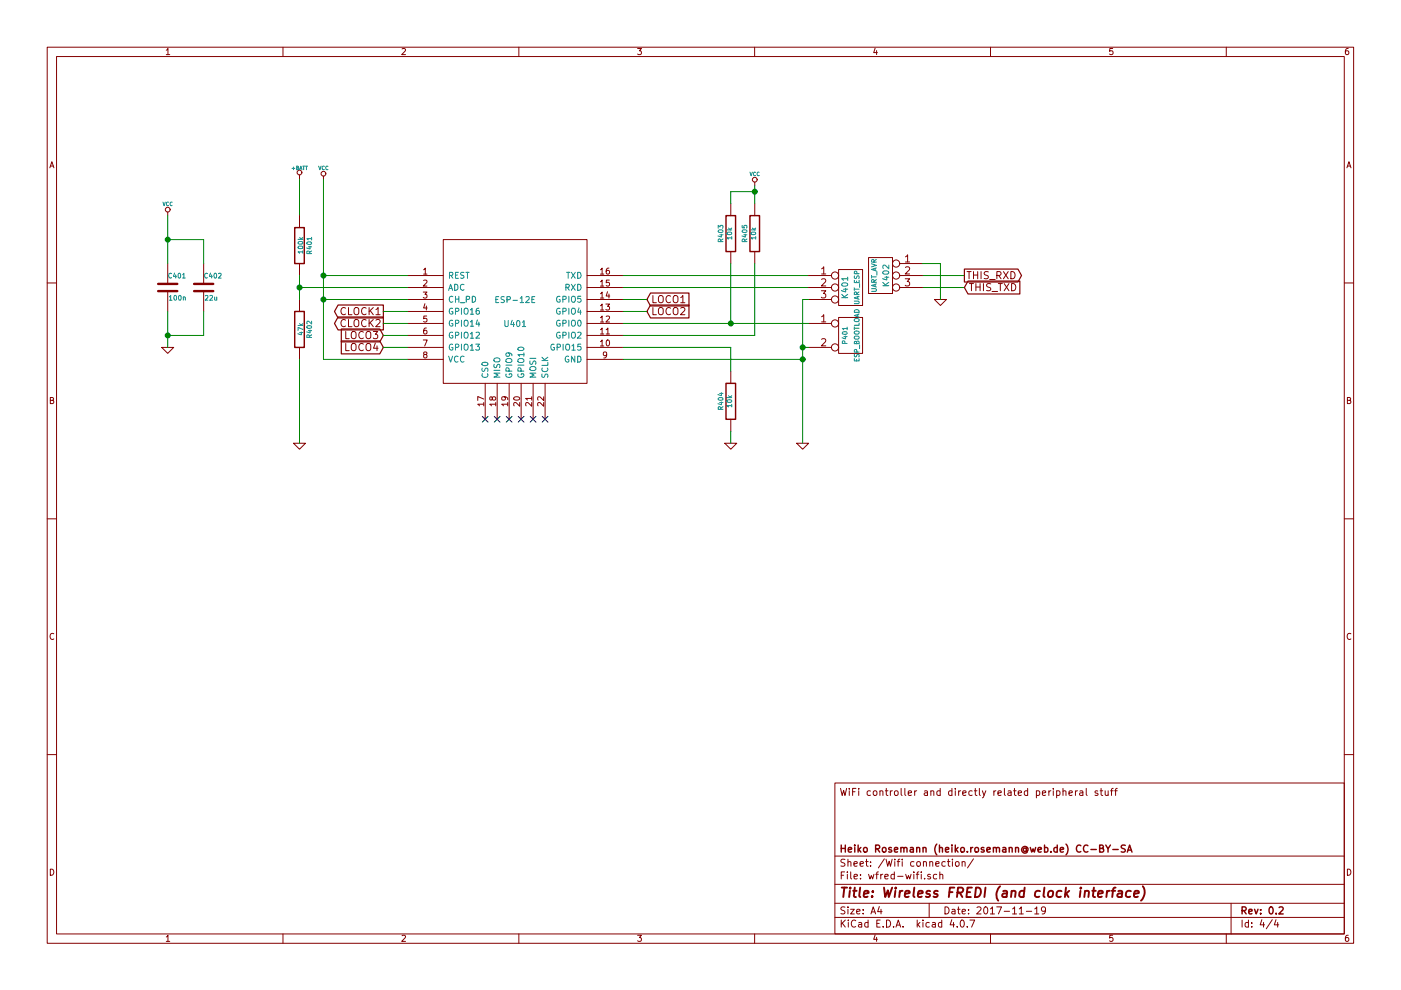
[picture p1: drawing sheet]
<svg xmlns="http://www.w3.org/2000/svg" width="297mm" height="210mm" viewBox="0 0 297 210" stroke-linecap="round" stroke-linejoin="round" font-family="sans-serif">
<g fill="none" stroke="#840000" stroke-width=".21">
<path d="M10 10h277v190h-277zM12 12h273v186h-273zM35.3 10.6l.3-.3v1.3M35.3 11.6h.7M60 10v2M85.2 10.4l.5-.1 .3 .3-.8 1h.8M110 10v2M135.2 10.3h.8l-.4 .5h.3l.1 .2-.1 .5-.2 .1-.5-.1M160 10v2M185.5 10.2l-.3 1h.8M185.9 10.7v.9M210 10v2"/>
<path d="M235.9 10.3h-.6v.6l.6-.1 .1 .5-.3 .3-.4-.1M260 10v2M285.9 10.3h-.4l-.2 .3-.1 .7 .3 .3 .4-.1 .1-.5-.1-.2h-.4l-.3 .2M10.6 35.6l.4-1.3 .4 1.3M10.7 35.2h.6M63.5 37.1v1M285.6 35.6l.4-1.3 .4 1.3M285.7 35.2h.6M10 60h2M63.5 45.7v2.6M63.5 55.9v2.5M86.4 58.4h7.6"/>
<path d="M89.8 57.2l.4-.4v1.3M89.8 59.5l.5-.1 .2 .3-.8 1h.8M89.8 58.1h.7M94 50.8h30.5v30.5h-30.5zM124.5 58.4h7.6M127.3 59.7l.4-.3v1.3M127.3 57.2l.4-.4v1.3M127.3 58.1h.7M129.1 56.8l-.3 .1-.2 .3-.1 .7 .3 .2 .4-.1-.1-.6-.3-.1-.3 .3M129.2 59.4h-.6l-.1 .6h.7v.5l-.2 .2-.5-.2M285 60h2M63.5 63.5v2.5"/>
<path d="M63.5 73.7v2.5M86.4 61h7.6M86.4 63.5h7.6M86.4 66h7.6M86.4 68.6h7.6M86.4 71.1h7.6M86.4 73.7h7.6M86.4 76.2h7.6M89.7 61.9h.8l-.4 .5 .4 .1v.6l-.2 .1-.6-.1M89.7 72.1h.9l-.6 1.3M90 75.2l-.2-.3 .1-.2h.6v.3l-.6 .2-.1 .2 .1 .4 .1 .1h.3l.2-.3v-.3l-.2-.1M90.1 64.4l-.3 .9h.8"/>
<path d="M90.4 69.5l-.4 .1-.1 .3-.1 .7 .2 .2 .5-.1-.1-.6-.4-.1-.2 .3M90.4 64.9v.8M90.5 67h-.6l-.1 .6h.7v.5l-.2 .2-.5-.2M124.5 61h7.6M124.5 63.5h7.6M124.5 66h7.6M124.5 68.6h7.6M124.5 71.1h7.6M124.5 73.7h7.6M124.5 76.2h7.6M127.3 72.4l.4-.3v1.3M127.3 69.9l.4-.4v1.3"/>
<path d="M127.3 67.4l.4-.4v1.3M127.3 64.8l.4-.3v1.2M127.3 62.3l.4-.4v1.3M127.3 73.4h.7M127.3 70.8h.7M127.3 68.3h.7M127.3 65.7h.7M127.3 63.2h.7M127.3 60.7h.7M128.4 64.5h.8l-.4 .4 .4 .1v.6l-.2 .1-.6-.1M128.5 69.9l.4-.4v1.3M128.5 67.1l.5-.1 .2 .4-.8 .9h.8"/>
<path d="M128.5 70.8h.7M128.6 75.2l-.2 .2-.4-.1v-.6l.4-.1 .2 .3v.7l-.3 .3h-.3M128.6 72.2l.2-.1a.67 .67 0 0 1 .5 .6 .67 .67 0 0 1-.5 .7l-.3-.5zM128.8 61.8l-.3 1h.8M129.1 62.3v.9M10.7 84.9l.5-.1 .1-.4-.6-.1v1.3h.5l.2-.5-.3-.2M102.6 85.7h-1.3l.4 .4M102.6 84.6l-1.3-.5v.8M102.6 85.3v.8M102.9 81.3v7.6M104.4 84.4l.2-.3 .4 .1 .1 .2-.1 .4h-.4l-.2-.1-.2-.5h-.3v.6h.2l.3-.2M105.1 85.7h-1.3l.4 .4"/>
<path d="M105.1 85.3v.8M105.4 81.3v7.6M106.9 84.1l.3 .3-.1 .3-.6 .1-.1-.4 .2-.3 .7 .1 .3 .3v.2M107.6 85.7h-1.2l.3 .4M107.6 85.3v.8M108 81.3v7.6M109 84.3a.76 .76 0 0 1 1.2 .3 .74 .74 0 0 1-1.3-.2zM110.2 85.3v.8l-.9-.8-.4 .3 .1 .5M110.5 81.3v7.6M112.7 85.3v.8l-.9-.8-.3 .3 .1 .5M112.7 84.5h-1.2l.3 .3M112.7 84.1v.7"/>
<path d="M113 81.3v7.6M115.3 85.3v.8l-.9-.8-.4 .3 .1 .5M115.3 84.1v.8l-.9-.8-.4 .3 .1 .4M115.6 81.3v7.6M285.7 84.9l.5-.1 .1-.4-.6-.1v1.3h.5l.2-.5-.3-.2M10 110h2M285 110h2M11.4 134.4a.58 .58 0 0 0-.8 .5 .58 .58 0 0 0 .8 .6M286.4 134.4a.58 .58 0 0 0-.8 .5 .58 .58 0 0 0 .8 .6M10 160h2M285 160h2M177 166h108v32h-108z"/>
<path d="M178.2 167.2l.4 1.5 .3-1.1 .2 1.1 .4-1.5M180.1 167.2v.1M180.1 167.7v1M180.8 167.9h.5M181.5 167.2h-.7v1.5M182.1 167.2v.1M182.1 167.7v1M184.6 167.7h-.5l-.3 .2 .1 .6 .2 .2 .5-.1M185.2 167.8l.2-.1 .5 .1v.6l-.1 .2-.4 .1-.2-.2zM186.6 167.8l.2-.1h.3l.1 1M186.6 167.7v1M187.7 167.7h.6"/>
<path d="M187.9 167.2v1.3l.4 .2M188.8 167.7v1M189.2 167.7l-.4 .2M189.7 167.8l.2-.1 .4 .1 .1 .6-.1 .2-.4 .1-.2-.2zM191.1 167.2v1.3l.2 .2M191.8 167.2v1.3l.2 .2M192.6 168.2l.7-.2-.1-.3h-.4l-.2 .2v.7h.6M193.9 167.7v1M194.4 167.7l-.5 .2M196 167.7h.6v1M196.6 168l-.7 .3 .3 .4 .4-.1M197.4 167.8l.2-.1h.3l.1 1"/>
<path d="M197.4 167.7v1M199.3 167.7h-.4l-.3 .2 .1 .6 .2 .2 .4-.1M199.3 167.2v1.5M201.8 167.7h-.4l-.3 .2 .1 .6 .2 .2 .4-.1M201.8 167.2v1.5M202.5 167.2v.1M202.5 167.7v1M203.3 167.7v1M203.7 167.7l-.4 .2M204.1 168.2l.7-.2v-.3h-.5l-.2 .2 .1 .7h.6M206.1 167.7h-.4l-.3 .2 .1 .6 .2 .2 .4-.1M206.6 167.7h.5"/>
<path d="M206.8 167.2v1.3l.3 .2M207.6 167.2v1.3l.2 .2M208.3 167.7l.3 1M209 167.7l-.5 1.3-.2 .2M210.7 167.7v1M211.2 167.7l-.5 .2M211.6 168.2l.7-.2-.1-.3h-.4l-.2 .2 .1 .7h.5M213 167.2v1.3l.2 .2M213.7 167.7h.6l.1 1M214.4 168l-.7 .3 .2 .4 .5-.1M214.9 167.7h.5M215.1 167.2v1.3l.3 .2"/>
<path d="M215.9 168.2l.7-.2-.1-.3h-.4l-.2 .2 .1 .7h.5M217.9 167.7h-.5l-.2 .2v.6l.2 .2 .5-.1M217.9 167.2v1.5M219.7 167.7h.5l.2 .2-.1 .7h-.6M219.7 167.7v1.5M221 168.2l.7-.2v-.3h-.5l-.2 .2 .1 .7h.6M222.4 167.7v1M222.8 167.7l-.4 .2M223.3 167.2v.1M223.3 167.7v1M224 167.7h.5l.2 .2-.1 .7h-.6M224 167.7v1.5"/>
<path d="M225.4 167.8l.2-.1h.4v1M225.4 167.2v1.5M226.6 168.2l.8-.2-.1-.3h-.4l-.3 .2 .1 .7h.6M228 167.7v1M228.4 167.7l-.4 .2M229 167.7h.5l.1 1M229.6 168l-.7 .3 .2 .4 .5-.1M230.3 167.2v1.3l.2 .2M232.7 167.7h-.3l-.2 .2v.2l.5 .1v.4h-.5M233.2 167.7h.6M233.5 167.2v1.3l.3 .2M234.3 167.7l.1 .9 .3 .1 .3-.2"/>
<path d="M235 167.7v1M235.5 167.7h.5M236 167.2l-.3 .2v1.3M236.3 167.7h.6M236.9 167.2l-.4 .2v1.3M10.7 184.3a.65 .65 0 0 1 .7 .6 .65 .65 0 0 1-.7 .7zM35.3 198.7l.3-.4v1.3M35.3 199.6h.7M60 198v2M85.2 198.4l.5-.1 .3 .4-.8 .9h.8M110 198v2M135.2 198.3h.8l-.4 .5h.3l.1 .2-.1 .5-.2 .1-.5-.1"/>
<path d="M160 198v2M177 194.5h108M177 191.5h108M177 187.5h108M177 181.5h108M178.4 195.1v1.5M178.4 185.6h.5M178.6 195.7l.6 .9M179.1 184.9h-.7v1.5M179.1 192.4l-.5-.1-.3 .3 .1 .3 .7 .3v.4l-.2 .2-.6-.1M179.1 182.2h-.5l-.3 .2 .1 .4 .7 .3v.4l-.2 .2-.6-.1M179.2 195.1l-.8 .8"/>
<path d="M179.7 184.9v.1M179.7 185.4v1M179.8 192.3v.1M179.8 182.8l.2-.1 .4 .1v.9M179.8 182.2v1.5M179.8 192.8v1M179.9 195.1v.1M179.9 195.6v1M180.3 192.8h.8l-.8 1h.8M180.4 184.9v1.3l.2 .2M181.1 183.2l.7-.2-.1-.2-.4-.1-.2 .2v.7h.6M181.1 185.9l.7-.2-.1-.3h-.4l-.2 .2 .1 .7h.5"/>
<path d="M181.4 195.2a.71 .71 0 0 0-1 .5 .71 .71 0 0 0 .8 .9l.2-.2M181.6 193.3l.7-.2v-.2l-.4-.1-.3 .2 .1 .7h.6M182.1 195.7h.6v.9M182.3 183.2l.8-.2-.1-.2-.4-.1-.3 .2 .1 .7h.6M182.4 186.2v.2M182.4 185.4v.2M182.7 195.9l-.7 .3 .2 .4 .5-.1M183 193.6v.2M183 192.9v.1M183.5 182.7h.6M183.7 182.2v1.3l.4 .2M184 195.7l-.4-.1-.3 .3 .1 .5 .2 .2 .4-.1"/>
<path d="M184 195.1v1.5M184.2 185.4l.3 1 .2-.8 .3 .8 .3-1M184.6 183.5v.2M184.6 182.8v.1M184.7 193.8l.4-1.5 .5 1.5M184.8 193.3h.7M185.5 198.2l-.3 1h.8M185.7 185.4h.5M185.9 198.7v.9M185.9 195.8h.5M186.2 184.9l-.3 .2v1.3M186.4 192.2l-.3 1.1h.9"/>
<path d="M186.6 195.1h-.7v1.5h.7M186.7 185.4v1M186.8 192.8v1M187.2 185.4l-.5 .2M187.2 196.4v.2M187.5 182.1l-1.3 1.9M187.6 185.9l.7-.2v-.3h-.5l-.2 .2 .1 .7h.6M187.9 182.2l.3 1.5 .3-1.1 .3 1.1 .4-1.5M188 195.1a.76 .76 0 0 1 .8 .7 .76 .76 0 0 1-.8 .8zM189.5 196.4v.2M189.6 185.4h-.4l-.3 .2 .1 .6 .2 .2 .4-.1M189.6 184.9v1.5"/>
<path d="M189.7 182.2v.1M189.7 182.7v1M190 196.6l.4-1.5 .6 1.5M190.1 196.1h.7M190.2 182.7h.6M190.3 185.8h1.2M190.8 182.2l-.4 .2v1.3M191.3 182.2v.1M191.3 182.7v1M191.5 196.4v.2M192 185.4l.3 1 .3-.8 .3 .8 .3-1M193.8 184.9v.1"/>
<path d="M193.8 185.4v1M193.8 182.8l-.5-.1-.2 .3v.5l.2 .2 .5-.1M194.3 185.4h.5M194.4 182.8l.2-.1 .5 .1v.6l-.1 .2-.4 .1-.2-.2zM194.5 195.1v1.5M194.6 196l.4 .6M194.8 184.9l-.3 .2v1.3M195 195.6l-.5 .5M195.3 184.9v.1M195.3 185.4v1M195.7 195.1v.1M195.7 195.6v1"/>
<path d="M195.8 182.8l.2-.1 .4 .1v.9M195.8 182.7v1M196 186.2v.2M197 191.5v3M197 195.7l-.4-.1-.3 .3 .1 .5 .2 .2 .4-.1M197.1 182.8l.2-.1 .4 .1 .1 .9M197.1 182.7v1M197.3 185.4h-.4l-.2 .2v.2l.6 .1v.4h-.6M197.7 195.7h.6v.9M198.3 195.9l-.7 .3 .2 .4 .5-.1M198.4 183.2l.7-.2v-.2l-.5-.1-.2 .2 .1 .7h.6M198.6 185.4h-.4l-.3 .2 .1 .6 .2 .2 .4-.1"/>
<path d="M199.3 185.5l.2-.1h.3l.1 1M199.3 184.9v1.5M199.7 195.7l-.5-.1-.2 .3v.5l.2 .2 .5-.1M199.7 195.1v1.5M200.4 192.3a.76 .76 0 0 1 .8 .7 .76 .76 0 0 1-.8 .8zM200.4 182.8l-.4-.1-.3 .3 .1 .5 .2 .2 .4-.1M200.9 182.7h.5M201.1 182.2v1.3l.3 .2M201.8 195l-.4 1.1h1M201.9 192.9h.5l.1 .9M201.9 182.2v.1M201.9 182.7v1"/>
<path d="M202.2 195.6v1M202.5 193.1l-.7 .3 .2 .4 .5-.1M202.6 182.8l.2-.1 .5 .1 .1 .6-.2 .2-.4 .1-.2-.2zM202.9 196.4v.2M203 192.8h.6M203.2 192.3v1.3l.4 .2M203.8 195.1h.1a.8 .8 0 0 1 .6 .7 .8 .8 0 0 1-.6 .8 .97 .97 0 0 1-.1-1.5zM204 193.3l.7-.2-.1-.2-.4-.1-.2 .2 .1 .7h.5M204 182.8l.2-.1 .4 .1v.9M204 182.7v1M205.1 196.4v.2M205.4 193.6v.2"/>
<path d="M205.4 192.9v.1M205.6 195.1h1.1l-.7 1.5M206.4 182.1l-1.3 1.9M207.1 192.4l.6-.1 .3 .4-.9 1.1h.9M208.8 192.4l.1-.1a.8 .8 0 0 1 .5 .7 .8 .8 0 0 1-.5 .8 .97 .97 0 0 1-.1-1.4zM210 192.7l.4-.4v1.5M210 193.8h.8M210 198v2M211.3 192.3h1l-.6 1.5M212.9 193.2h1.1M214.7 192.7l.4-.4v1.5M214.7 193.8h.8"/>
<path d="M216.1 192.7l.4-.4v1.5M216.1 193.8h.9M217.6 193.2h1.1M219.4 192.7l.4-.4v1.5M219.4 193.8h.8M221.7 192.9l-.3 .3h-.3l-.3-.3v-.3l.3-.3h.3l.3 .3a1.01 1.01 0 0 1-.5 1.2h-.2M235.9 198.3h-.6v.6l.6-.1 .1 .5-.3 .3-.4-.1M260 198v2M261 191.5v6.5M263.3 195.1v1.5M264.7 195.7l-.4-.1-.3 .3 .1 .5 .2 .2 .4-.1M264.7 195.1v1.5"/>
<path d="M265.4 196.4v.2M265.4 195.7v.1M267.5 195l-.3 1.1h.9M267.9 195.6v1M269.7 195l-1.2 1.9M270.5 195l-.3 1.1h.9M270.9 195.6v1M285.7 184.3a.65 .65 0 0 1 .7 .6 .65 .65 0 0 1-.7 .7zM285.9 198.3h-.4l-.2 .3-.1 .7 .3 .3 .4-.1 .1-.5-.1-.2h-.4l-.3 .2"/>
<circle cx="63.5" cy="36.6" r=".51"/>
</g>
<g fill="none" stroke="#840000" stroke-width=".3">
<path d="M62.5 48.3h2v7.6h-2zM62.5 66h2v7.7h-2zM178.4 179.2v1.5M178.4 179.9h.8M179.2 179.2v1.5M181.2 179.2v.1M181.2 179.7v1M181.9 179.2v1.5M182.5 179.7l-.6 .5M183.2 179.8l.2-.1 .4 .1 .1 .6-.2 .2-.3 .1-.2-.2zM185.6 180l.8-.1 .1-.2-.1-.4-.2-.1h-.6v1.5M186 180l.5 .7"/>
<path d="M187.1 179.8l.3-.1 .4 .1 .1 .6-.2 .2-.3 .1-.3-.2zM189 179.8l-.4-.1-.2 .2 .1 .2 .5 .1v.4h-.6M191 179.8l.2-.1 .4 .1v.9M191 179.7v1M191.6 179.9l.3-.2 .3 .1 .1 .9M193 179.8h.6v.9M194.4 179.8l.2-.1 .3 .1 .1 .9M194.4 179.7v1M195.7 179.8l.2-.1 .4 .1v.9M195.7 179.7v1M198.6 179a1.71 1.71 0 0 0 0 2.3M199.2 179.8l.2-.1 .4 .1v.9"/>
<path d="M199.2 179.2v1.5M201.8 179.2v.1M201.8 179.7v1M202.5 179.2v1.5M203.1 179.7l-.6 .5M203.8 179.8l.2-.1 .4 .1 .1 .6-.2 .2-.3 .1-.2-.2zM205.8 179.7v1M206.2 179.7l-.4 .3M206.8 179.8l.2-.1 .4 .1 .1 .6-.2 .2-.3 .1-.2-.2zM208.6 179.8l-.3-.1-.3 .2 .1 .2 .5 .1v.4h-.6M210.6 179.8l.2-.1 .4 .1 .1 .9M210.6 179.7v1"/>
<path d="M211.3 179.9l.2-.2 .3 .1 .1 .9M212.6 179.8h.6l.1 .9M214 179.8l.2-.1 .4 .1v.9M214 179.7v1M215.3 179.8l.2-.1 .4 .1 .1 .9M215.3 179.7v1M217.6 180a.37 .37 0 0 0-.5-.1 .37 .37 0 0 0 0 .5 .37 .37 0 0 0 .5 0M217.6 179.8v.6l.1 .1a.65 .65 0 0 0-.3-1.1 .65 .65 0 0 0-.8 .8 .71 .71 0 0 0 .4 .6 .71 .71 0 0 0 .8-.1M218.4 179.7l.3 1 .3-.7 .3 .7 .3-1M221.5 179.8l.4-.1 .3 .3-.2 .6h-.5M221.5 179.2v1.5M224.2 179.8l-.5-.1-.3 .3 .1 .5 .2 .2 .5-.1"/>
<path d="M224.2 179.2v1.5M226 179a1.71 1.71 0 0 1 0 2.3M229.2 179.3a.71 .71 0 0 0-1 .5 .71 .71 0 0 0 .7 .9l.3-.2M230.7 179.3a.71 .71 0 0 0-1 .5 .71 .71 0 0 0 .7 .9l.3-.2M233.1 179.9l.8-.1v-.5l-.2-.1h-.6v1.5h.6l.2-.2 .1-.3-.3-.3M234.4 179.2l.5 .8 .5-.8M234.9 180v.7M238.6 179.2h-.6l-.3 .3 .1 .3 .7 .3v.4l-.2 .2-.6-.1M179.9 180.2l.7-.2-.1-.2-.4-.1-.2 .2v.7h.6M182.1 180.1l.4 .6M189.6 180.2l.7-.2v-.2l-.4-.1-.3 .2 .1 .7h.6M193.6 180l-.7 .3 .3 .4 .4-.1"/>
<path d="M200.5 180.2l.7-.2-.1-.2-.4-.1-.2 .2v.7h.6M202.7 180.1l.4 .6M205.1 180.5v.2M209.2 180.2l.8-.2-.1-.2-.4-.1-.3 .2 .1 .7h.6M213.3 180l-.8 .3 .3 .4 .5-.1M220.1 180.2l.7-.2v-.2l-.5-.1-.2 .2 .1 .7h.6M222.8 180.5v.2M224.8 180.2l.7-.2v-.2l-.5-.1-.2 .2 .1 .7h.6M231.3 180.1h1.1M235.9 180.1h1.2M239 180.7l.5-1.5 .5 1.5M239.1 180.2h.8"/>
<path d="M263.3 193.1l.8-.1 .1-.2-.1-.4-.2-.1h-.6v1.5M263.7 193.1l.5 .7M264.8 193.3l.7-.2-.1-.2-.4-.1-.2 .2v.7h.6M266 192.8l.3 1 .4-1M267.3 193.6v.2M267.3 192.9v.1M269.2 192.4l.2-.1a.8 .8 0 0 1 .5 .7 .8 .8 0 0 1-.5 .8l-.3-.6zM270.6 193.6v.2M271.2 192.4l.6-.1 .3 .4-1 1.1h1"/>
</g>
<g fill="none" stroke="#840000" stroke-width=".41">
<path d="M178.5 188.2h1.1M179 188.2l-.2 2M180.2 188.9l-.2 1.3M180.3 188.2l-.1 .2 .2-.1-.1-.1-.1 .2M180.9 188.9h.7M181.2 188.2l-.2 1.7 .1 .2 .4 .1M182.4 188.2l-.2 1.7 .2 .3M183.2 189.5l1-.2-.1-.3-.6-.1-.3 .3v.9h.7M184.9 190v.2M185.1 189l-.1 .2-.1-.1 .2-.1-.1 .2M187.4 188.2l.3 2 .5-1.4 .2 1.4 .8-2M189.8 188.9l-.1 1.3"/>
<path d="M189.9 188.2v.2l.1-.1-.1-.1v.2M190.8 188.9l-.1 1.3M191.4 188.9l-.4 .1-.2 .3M191.9 189.5l1-.2-.1-.3-.6-.1-.3 .3v.9h.8M193.9 188.2l-.3 1.7 .3 .3M194.6 189.5l1-.2v-.3l-.6-.1-.3 .3v.9h.7M197.2 189l-.5-.1-.3 .4 .2 .2 .5 .1 .1 .3-.1 .2h-.8M198.8 189l-.5-.1-.3 .4 .3 .2 .4 .1 .1 .3-.1 .2h-.8M201.3 189.2h.7M202.3 188.2h-.9l-.2 2M203 189.3l1-.1a.56 .56 0 0 0 .1-.9l-1-.1-.2 2M203.5 189.3l.5 .9"/>
<path d="M205 189.2h.7M206.1 188.2h-1l-.2 2h.9M206.9 188.2a1 1 0 0 1 1.1 .7 1 1 0 0 1-.5 1.2l-.8 .1zM208.9 188.2l-.2 2M212 187.9a2.37 2.37 0 0 0-.3 3.1M212.7 189h.8l-.1 1.2M213.5 189.3l-.7 .1a.4 .4 0 0 0-.3 .4 .4 .4 0 0 0 .2 .4l.7-.1M214.5 189.1l.3-.2 .5 .1-.1 1.2M214.5 188.9l-.1 1.3M217.2 189l-.2-.1a.67 .67 0 0 0-.8 .4v.7l.2 .2 .6-.1M217.2 188.2l-.2 2M220.5 189l-.2-.1a.67 .67 0 0 0-.8 .4v.7l.3 .2 .5-.1"/>
<path d="M221.4 188.2l-.2 1.7 .3 .3M222.4 189.1l.3-.2 .5 .2v.7l-.4 .4-.5-.2zM225.1 189l-.2-.1a.67 .67 0 0 0-.8 .4v.7l.2 .2 .6-.1M226 188.2l-.2 2M226 189.4l.5 .8M226.7 188.9l-.9 .7M229.1 188.9l-.2 1.3M229.2 188.2l-.1 .2 .2-.1-.1-.1-.1 .2M230 189.1l.3-.2 .5 .1v1.2M230 188.9l-.1 1.3M231.6 188.9h.7M231.9 188.2l-.2 1.7 .1 .2 .4 .1"/>
<path d="M232.8 189.5l1-.2v-.3l-.6-.1-.3 .3-.1 .9h.8M234.7 188.9l-.1 1.3M235.3 188.9l-.4 .1-.2 .3M235.7 188.9h.7M236.5 188.2l-.4 .1-.1 .2-.2 1.7M237.1 189h.8l-.1 1.2M237.9 189.3l-.7 .1a.4 .4 0 0 0-.3 .4 .4 .4 0 0 0 .2 .4l.7-.1M239.8 189l-.2-.1a.67 .67 0 0 0-.8 .4v.7l.2 .2 .6-.1M240.5 189.5l1-.2-.1-.3h-.8l-.2 .9 .3 .3 .5-.1M242.3 187.9a2.31 2.31 0 0 1-.4 3.1"/>
</g>
<g fill="none" stroke="#008484" stroke-width=".21">
<path d="M61.9 35.7h.6M62.2 35.4v.6M62.9 35.6l.3-.1v-.2l-.3-.1v.8h.3l.1-.3-.2-.1M63.5 36l.3-.8 .2 .8M63.6 35.8h.4M64.2 35.2h.4M64.4 35.2v.8M64.8 35.2h.4M65 35.2v.8M63.2 50.7h1M63.2 52.3a.62 .62 0 0 1 1 .2 .59 .59 0 0 1-1-.1zM63.2 51.3a.62 .62 0 0 1 1 .2 .59 .59 0 0 1-1-.1z"/>
<path d="M63.5 50.4l.4 .3M64.2 53.4h-1l.3 .3M64.2 53.1v.6M64.2 50.4l-.4 .3M65.1 51.4a.62 .62 0 0 1 1 .2 .59 .59 0 0 1-1.1-.1zM65.4 52.3h.7M65.6 53.8l-.1-.5h-.4l-.1 .5h1.1M65.7 52.2v.6l-.7-.2M66.1 50.6h-1.1l.4 .3M66.1 53.2l-.5 .3M66.1 50.3v.6M95.3 58.4l.6-.1 .1-.5-.7-.1v1.3"/>
<path d="M95.6 58.4l.4 .6M96.6 58.3h.4M97.2 57.7h-.6v1.3h.6M98.4 57.8h-.6l-.1 .4a.54 .54 0 0 1 .6 .7l-.2 .1-.4-.1M98.8 57.7h.7M99.1 57.7v1.3M120.1 57.7h.7M120.5 57.7v1.3M121.1 57.7l.9 1.3M122 57.7l-.9 1.3M122.5 57.7a.64 .64 0 0 1 .7 .7 .64 .64 0 0 1-.7 .6zM63.2 69h1"/>
<path d="M63.5 70.5h.7M63.5 68.6l.4 .4M63.9 70.4v.6l-.8-.2M64.2 69.9l-1-.5v.7M64.2 68.6l-.4 .3M65.1 69.2a.62 .62 0 0 1 1 .2 .59 .59 0 0 1-1.1-.1zM65.4 70.1h.7M65.6 71.6l-.1-.5h-.4l-.1 .5h1.1M65.7 70v.6l-.7-.2M66.1 68.1v.6l-.7-.6-.4 .2 .2 .4M66.1 71l-.5 .3M95.1 61.5l.4-1.2 .5 1.2"/>
<path d="M95.1 75.5l.4 1.3 .5-1.3M95.3 61.2h.5M96 65.4a.59 .59 0 0 0-.8 .6 .59 .59 0 0 0 .8 .5v-.4h-.2M96 67.9a.59 .59 0 0 0-.8 .6 .59 .59 0 0 0 .8 .6v-.5h-.2M96 70.5a.59 .59 0 0 0-.8 .6 .59 .59 0 0 0 .8 .5v-.5h-.2M96 73a.59 .59 0 0 0-.8 .6 .59 .59 0 0 0 .8 .6v-.5h-.2M96 62.9a.56 .56 0 0 0-.8 .5 .56 .56 0 0 0 .8 .6M96.4 60.3a.64 .64 0 0 1 .7 .6 .64 .64 0 0 1-.7 .6zM96.6 66l.6-.1v-.4l-.6-.1v1.2M96.6 68.6l.6-.1v-.5l-.6-.1v1.3M96.6 71.1l.6-.1v-.5l-.6-.1v1.3M96.6 73.6h.6v-.5l-.6-.1v1.2"/>
<path d="M96.6 62.8v1.3M96.6 63.4h.7M97.1 75.6a.56 .56 0 0 0-.8 .5 .56 .56 0 0 0 .8 .6M97.3 62.8v1.3M97.6 64.2h1M97.8 65.4v1.2M97.8 67.9v1.3M97.8 70.4v1.3M97.8 73v1.2M98.4 60.4a.56 .56 0 0 0-.8 .5 .56 .56 0 0 0 .8 .5M98.4 75.6a.56 .56 0 0 0-.8 .5 .56 .56 0 0 0 .8 .6M98.5 65.5l.2-.1h.4l.1 .8a.42 .42 0 0 1-.2 .4 .42 .42 0 0 1-.4-.1l-.2-.3z"/>
<path d="M98.5 68.1l.2-.2h.4l.1 .8a.42 .42 0 0 1-.2 .4 .42 .42 0 0 1-.4 0l-.2-.4zM98.5 70.6l.2-.2 .4 .1 .1 .8a.42 .42 0 0 1-.2 .4 .42 .42 0 0 1-.4-.1l-.2-.3zM98.5 73.2l.2-.2h.4l.1 .8a.42 .42 0 0 1-.2 .4 .42 .42 0 0 1-.4 0l-.2-.4zM98.9 63.5l.6-.1v-.5l-.6-.1v1.3M99.7 65.7l.4-.3v1.2M99.7 68.2l.4-.3v1.3M99.7 70.8l.4-.4v1.3M99.7 73.3l.4-.3v1.2M99.7 66.6h.7M99.7 69.2h.7M99.7 71.7h.7M99.7 74.2h.7"/>
<path d="M100.1 62.8a.64 .64 0 0 1 .7 .6 .64 .64 0 0 1-.7 .7zM100.9 73h.8l-.5 .5 .4 .1v.5l-.2 .1-.5-.1M100.9 70.5l.5-.1 .3 .4-.8 .9h.8M101.2 67.8l-.3 .9h.8M101.5 65.4h-.3l-.2 .3-.1 .7 .3 .2 .4-.1-.1-.6-.3-.1-.3 .3M101.5 68.3v.9M102.2 78v.6l.5 .1a.54 .54 0 0 1 .6-.6l.2 .2-.1 .4M102.3 79.2a.56 .56 0 0 0 .5 .8 .56 .56 0 0 0 .5-.8M102.3 76.9a.69 .69 0 0 1 1.2 .3 .74 .74 0 0 1-1.3-.1zM104.7 78.5h1.3M104.8 77.2v.7h.4a.54 .54 0 0 1 .7-.6l.1 .2-.1 .5M104.8 76.1l.8-.2a.42 .42 0 0 1 .3 .2 .42 .42 0 0 1 0 .5l-.3 .1h-.7l-.2-.2z"/>
<path d="M105.1 63.5h.5M105.7 62.9h-.6v1.3h.6M106 79.1h-1.3l.9 .4-.9 .5h1.3M106.9 62.9h-.6v.5a.54 .54 0 0 1 .6 .6l-.2 .2-.5-.1M107 68v1l.3 .2h.2l.2-.2v-1M107.3 77.4h1.2M107.3 79.3a.59 .59 0 0 0 .6 .7 .59 .59 0 0 0 .6-.7l-.5-.1v.3M107.3 76.2l.8-.2a.42 .42 0 0 1 .4 .2 .42 .42 0 0 1 0 .5l-.4 .2-.7-.1-.1-.2zM107.5 63.6l.6-.1 .1-.5-.7-.1v1.3M107.8 74.8l.3 .3-.1 .3-.6 .1-.1-.4 .2-.3 .7 .1 .3 .3v.2M107.9 78.7l-.1-.6-.4-.1-.1 .7h1.2M108.6 67.9l-.3 .9h.8"/>
<path d="M108.8 63.7h.9M108.9 68.4v.8M109.6 68.1l.2-.1a.67 .67 0 0 1 .5 .6 .67 .67 0 0 1-.5 .6l-.3-.4zM109.8 77.4h1.3M109.9 79.3a.59 .59 0 0 0 .5 .7 .59 .59 0 0 0 .6-.7l-.5-.1v.3M109.9 76.2l.7-.2a.42 .42 0 0 1 .4 .2 .42 .42 0 0 1 0 .5l-.4 .2-.6-.1-.2-.2zM109.9 73.7a.69 .69 0 0 1 1.2 .3 .74 .74 0 0 1-1.3-.1zM110.3 63.2l.3-.3v1.3M110.3 64.2h.7M110.5 78.7l-.1-.6-.5-.1-.1 .7h1.3M110.7 68.3l.4-.3v1.2M110.7 69.2h.8"/>
<path d="M111.1 75.2h-1.3l.4 .3M111.1 74.8v.7M111.5 63l.5-.1 .2 .3-.8 1h.8M112.3 76h1.3M112.4 77.9l.8-.2a.42 .42 0 0 1 .4 .2 .42 .42 0 0 1-.1 .5l-.3 .2-.7-.1-.2-.2zM112.4 76.5v.6l.4 .1a.54 .54 0 0 1 .7-.6l.1 .2-.1 .4M112.8 63.5h.4M113.4 62.9h-.6v1.3h.6M113.6 79.1h-1.3l.9 .4-.9 .5h1.3M114.9 76.5h1.3M114.9 75.7l.7 .8M114.9 79.3v.6l.5 .1a.54 .54 0 0 1 .6-.7l.2 .2-.1 .5"/>
<path d="M115 78a.56 .56 0 0 0 .5 .8 .56 .56 0 0 0 .5-.8M116.2 76.9v.6h-1.3M116.2 75.7l-.8 .6M117.5 73a.59 .59 0 0 0-.7 .6 .59 .59 0 0 0 .7 .6l.1-.5h-.3M118.1 73.6h.6l.1-.5-.7-.1v1.2M118.7 70.5a.59 .59 0 0 0-.7 .6 .59 .59 0 0 0 .7 .5l.1-.5h-.3M118.7 67.9a.59 .59 0 0 0-.7 .6 .59 .59 0 0 0 .7 .6l.1-.5h-.3M118.7 65.4a.59 .59 0 0 0-.7 .6 .59 .59 0 0 0 .7 .5l.1-.4h-.3M118.7 62.9a.59 .59 0 0 0-.7 .5 .59 .59 0 0 0 .7 .6l.1-.5h-.3M119.3 71.1l.6-.1 .1-.5-.7-.1v1.3M119.3 68.6l.6-.1 .1-.5-.7-.1v1.3M119.3 66l.6-.1 .1-.4-.7-.1v1.2"/>
<path d="M119.3 63.5l.6-.1 .1-.5-.7-.1v1.3M119.4 73v1.2M120 60.9h.6l.1-.5-.7-.1v1.2M120.1 73h.5l.2 .8a.42 .42 0 0 1-.2 .4 .42 .42 0 0 1-.5 0l-.2-.4zM120.3 60.9l.4 .6M120.5 75.6a.59 .59 0 0 0-.7 .5 .59 .59 0 0 0 .7 .6l.1-.5h-.2M120.6 62.8v1.3M120.6 65.4v1.2M120.6 67.9v1.3M120.6 70.4v1.3M121.1 60.3l.9 1.2M121.3 73.3l.3-.3v1.2"/>
<path d="M121.3 74.2h.7M121.3 70.5h.5l.2 .8a.42 .42 0 0 1-.2 .4 .42 .42 0 0 1-.5-.1l-.1-.3zM121.3 67.9h.5l.2 .8a.42 .42 0 0 1-.2 .4 .42 .42 0 0 1-.5 0l-.1-.4zM121.3 65.4h.5l.2 .8a.42 .42 0 0 1-.2 .4 .42 .42 0 0 1-.5-.1l-.1-.3zM121.3 62.9h.5l.2 .8a.42 .42 0 0 1-.2 .3 .42 .42 0 0 1-.5 0l-.1-.3zM121.9 75.5v1.3l-.7-1.3v1.3M122 60.3l-.9 1.2M122.5 75.5a.64 .64 0 0 1 .7 .6 .64 .64 0 0 1-.7 .7zM122.5 70.5l.5-.1 .2 .4-.8 .9h.8M122.5 60.3a.64 .64 0 0 1 .7 .6 .64 .64 0 0 1-.7 .6zM122.6 68l.2-.1a.67 .67 0 0 1 .4 .6 .67 .67 0 0 1-.4 .7l-.3-.5zM122.8 65.3l-.3 .9h.7"/>
<path d="M123.1 65.8v.8M123.1 73h-.6v.6h.6v.5l-.1 .1-.5-.1M123.1 62.8h-.6v.6h.6v.6l-.1 .1-.5-.1"/>
</g>
<path d="M63.5 38.1v7.6M63.5 58.4v5.1M63.5 61h22.9" fill="none" stroke="#008400" stroke-width=".21"/>
<circle cx="63.5" cy="61" r=".51" fill="#008400"/>
<circle cx="63.5" cy="61" r=".51" fill="none" stroke="#008400" stroke-width=".25"/>
<g fill="none" stroke="#840000" stroke-width=".21">
<path d="M68.6 37.3v.8M62.2 94h2.6l-1.3 1.3z"/>
<circle cx="68.6" cy="36.8" r=".51"/>
</g>
<path d="M68.6 38.1v38.1h17.8M68.6 58.4h17.8M63.5 76.2v17.8" fill="none" stroke="#008400" stroke-width=".21"/>
<path d="M102.3 88.3l1.2 1.2M103.5 88.3l-1.2 1.2M104.8 88.3l1.2 1.2M106 88.3l-1.2 1.2M107.3 88.3l1.3 1.2M108.6 88.3l-1.3 1.2M109.9 88.3l1.2 1.2M111.1 88.3l-1.2 1.2M112.4 88.3l1.2 1.2M113.6 88.3l-1.2 1.2M115 88.3l1.2 1.2M116.2 88.3l-1.2 1.2" fill="none" stroke="#000084" stroke-width=".21"/>
<path d="M67.6 35.2l.2 .8 .3-.8M68.8 35.3a.34 .34 0 0 0-.5 .3 .34 .34 0 0 0 .5 .3M69.5 35.3a.34 .34 0 0 0-.4 .3 .34 .34 0 0 0 .4 .3" fill="none" stroke="#008484" stroke-width=".21"/>
<circle cx="68.6" cy="58.4" r=".51" fill="#008400"/>
<circle cx="68.6" cy="58.4" r=".51" fill="none" stroke="#008400" stroke-width=".25"/>
<path d="M68.6 63.5h17.8" fill="none" stroke="#008400" stroke-width=".21"/>
<circle cx="68.6" cy="63.5" r=".51" fill="#008400"/>
<circle cx="68.6" cy="63.5" r=".51" fill="none" stroke="#008400" stroke-width=".25"/>
<path d="M168.9 94h2.6l-1.3 1.3z" fill="none" stroke="#840000" stroke-width=".21"/>
<path d="M132.1 76.2h38.1M170.2 63.5v30.5" fill="none" stroke="#008400" stroke-width=".21"/>
<circle cx="170.2" cy="76.2" r=".51" fill="#008400"/>
<circle cx="170.2" cy="76.2" r=".51" fill="none" stroke="#008400" stroke-width=".25"/>
<g fill="none" stroke="#840000" stroke-width=".21">
<path d="M160 38.6v.8M154.9 43.2v2.5M154.9 53.3v2.6M160 43.2v2.5M160 53.3v2.6M171.5 58.4h4.8M174.2 57l.5-.4v1.5M174.2 59.3l.6-.2 .3 .4-1 1.1h1M174.2 58.1h.9M177.8 57.2h5.1v7.6h-5.1zM184.2 54.6h5v7.6h-5zM190.8 58.4h4.8"/>
<path d="M190.8 55.9h4.8M191.9 59.1h1l-.5 .6 .5 .3-.1 .5-.2 .1-.7-.1M192 54.5l.4-.5v1.5M192 56.7l.6-.1 .3 .4-1 1.1h1M192 55.5h.9M205 57.6h.9M205.5 57.6v1.5M206.4 57.6v1.5M206.4 58.3h.9M207.3 57.6v1.5M208 57.6v1.5M209.6 57.7l-.6-.1-.3 .1v.5l.7 .2 .2 .4-.4 .3-.5-.1"/>
<path d="M209.8 59.3h1.2M211.4 58.4l.7-.1 .1-.2v-.4l-.3-.1h-.5v1.5M211.7 58.4l.5 .7M212.8 57.6l1 1.5M213.8 57.6l-1 1.5M214.3 57.6a.77 .77 0 0 1 .9 .7 .77 .77 0 0 1-.9 .8zM154.9 78.7v2.6M171.5 61h4.8M171.5 63.5h4.8M171.5 68.6h4.8M171.5 73.7h4.8M174.1 61.6h1l-.5 .6 .5 .3-.1 .5-.2 .2-.7-.2"/>
<path d="M174.2 67.2l.5-.5v1.5M174.2 72l.6-.2 .3 .4-1 1.1h1M174.2 68.2h.9M177.8 67.3h5.1v7.6h-5.1zM190.8 61h4.8M198.1 63.5h2.6l-1.3 1.3zM205.5 60.1h.9M206 60.1v1.5M206.9 60.1v1.5M206.9 60.9h.9M207.8 60.1v1.5M208.5 60.1v1.5"/>
<path d="M210.1 60.2l-.6-.1-.3 .3 .1 .4 .7 .3v.4l-.2 .1h-.6M210.3 61.8h1.2M211.7 60.1h.8M212.1 60.1v1.5M212.9 60.1l1 1.5M213.9 60.1l-1 1.5M214.5 60.1a.77 .77 0 0 1 .9 .8 .77 .77 0 0 1-.9 .7zM154.9 88.9v2.5"/>
<circle cx="160" cy="38.1" r=".51"/>
<circle cx="177" cy="58.4" r=".76"/>
<circle cx="190" cy="55.9" r=".76"/>
<circle cx="190" cy="58.4" r=".76"/>
<circle cx="177" cy="73.7" r=".76"/>
<circle cx="177" cy="63.5" r=".76"/>
<circle cx="177" cy="61" r=".76"/>
<circle cx="177" cy="68.6" r=".76"/>
<circle cx="190" cy="61" r=".76"/>
</g>
<g fill="none" stroke="#008484" stroke-width=".21">
<path d="M159 36.5l.3 .8 .2-.8M160.2 36.6a.34 .34 0 0 0-.5 .3 .34 .34 0 0 0 .5 .3M161 36.6a.34 .34 0 0 0-.5 .3 .34 .34 0 0 0 .5 .3M152.3 48.4v-.6l.4 .3 .1-.3h.4v.6M152.4 48.8a.55 .55 0 0 1 .9 .3 .59 .59 0 0 1-1-.1zM152.6 49.8h.7M152.8 51.2v-.5h-.5v.5h1M153 49.7v.6l-.8-.3M153.3 50.7l-.5 .3M154.1 48.7h1M154.2 49.3a.62 .62 0 0 1 .9 .2 .59 .59 0 0 1-1-.1zM154.5 48.4l.4 .3"/>
<path d="M155.1 50.4h-1l.3 .3M155.1 50.2v.5M155.1 48.4l-.3 .3M157.4 47.8v.5h.4v-.4l.5-.1v.5M157.5 48.8a.55 .55 0 0 1 .9 .3 .59 .59 0 0 1-1-.1zM157.7 49.8h.7M157.9 51.2l-.1-.5h-.4v.5h1M158 49.7v.6l-.7-.3M158.4 50.7l-.5 .3M159.2 48.7h1M159.3 49.3a.62 .62 0 0 1 .9 .2 .59 .59 0 0 1-1-.1zM159.5 48.4l.4 .3"/>
<path d="M160.2 50.4h-1l.3 .3M160.2 50.2v.5M160.2 48.4l-.4 .3M179.7 59.1h-1.2l.3 .4M179.7 58.8v.7M181.1 59.4v.5h1v-.5M181.2 58.5v.5h.3a.43 .43 0 0 1 .5-.5l.1 .6M181.6 59.6v.3M181.7 58l-.1-.4h-.4l-.1 .4h1M184.8 55.9l1 .4-1 .3M184.8 58.4v.6M184.8 58.7h1"/>
<path d="M185.3 59.8v-.4h-.5v.4h1M185.3 55.6v-.5h-.5v.5h1M185.5 56.9v.5M185.8 56.8l-1 .3 1 .4M185.8 59.3l-.5 .3M185.8 55l-.5 .3M185.9 57.6v.7M187.2 59.9l.7 .7M187.2 57.6a.76 .76 0 0 1 1.2 .3 .74 .74 0 0 1-1.2-.2zM187.6 58.8h.8M188 58.6v.8l-.9-.3M188.4 56.2v.8l-.9-.8-.3 .2 .1 .5"/>
<path d="M188.4 59.9l-.7 .5M178.5 63.1h1.2M178.5 62.4l.7 .7M178.6 60.1a.69 .69 0 0 1 1.1 .3 .74 .74 0 0 1-1.2-.1zM178.6 70.5a.62 .62 0 0 1 1 .2 .59 .59 0 0 1-1-.1zM178.9 61.3h.8M178.9 71.4h.7M179.1 72.8v-.5h-.5v.5h1M179.3 71.2v.7l-.8-.3M179.3 61.1v.8l-.9-.3M179.6 69.6h-1l.3 .3M179.6 69.4v.5"/>
<path d="M179.7 62.4l-.7 .5M181.1 63.8h.8l.2 .2-.1 .4h-.9M181.1 76v.5h1v-.5M181.1 61.3h1M181.1 61v.6M181.1 69.3v.6M181.1 69.6h1M181.2 75.1v.5h.3a.43 .43 0 0 1 .5-.5l.1 .6M181.2 71.4l.8-.1 .1 .4-.3 .2h-.5l-.2-.2zM181.2 70.3l.8-.1 .1 .4-.3 .2h-.5l-.2-.2zM181.2 67.7l.8-.1 .1 .4-.3 .2-.5-.1-.2-.1zM181.2 65.8a.55 .55 0 0 1 .6-.1 .55 .55 0 0 1 .3 .5h-1z"/>
<path d="M181.6 72.5l.2-.2 .3 .2v.4h-1l.1-.5h.4v.5M181.6 76.2v.3M181.7 62.5l-.1-.5h-.4l-.1 .5h1M181.7 74.7l-.1-.5h-.4l-.1 .5h1M181.9 62.9v.5M181.9 66.6v.5M182.1 62.8l-1 .3 1 .4M182.1 68.5v.5h-1M182.1 66.6l-1 .3 1 .3M182.1 61.9l-.4 .3M182.2 60.2v.7M182.2 73.1v.8"/>
<path d="M184.8 61.2h.8l.2 .2-.1 .3-.9 .1M185.5 60.3v.5M185.8 60.2l-1 .3 1 .4M187.2 60.6h1.2M152.3 84.4a.62 .62 0 0 1 1 .2 .59 .59 0 0 1-1-.1zM152.6 85.3h.7M152.6 83.4h.7M152.8 86.8v-.5h-.5v.5h1M153 85.2v.6l-.8-.2M153 83.3v.6l-.8-.2M153.3 86.2l-.5 .4M154.1 84.3h1"/>
<path d="M154.2 84.9a.62 .62 0 0 1 .9 .2 .59 .59 0 0 1-1-.1zM154.5 83.9l.4 .4M155.1 86h-1l.3 .3M155.1 85.7v.6M155.1 83.9l-.3 .3"/>
</g>
<path d="M132.1 58.4h39.4M154.9 55.9v12.7M195.6 58.4h8.9M195.6 55.9h3.8v7.6M132.1 61h39.4M132.1 68.6h39.4M132.1 71.1h27.9M132.1 73.7h22.8M170.2 63.5h1.3M195.6 61h8.9" fill="none" stroke="#008400" stroke-width=".21"/>
<path d="M204.5 57h11.3l.8 1.4-.8 1.4h-11.3zM205.2 59.6h11v2.7h-11l-.7-1.3z" fill="none" stroke="#840000" stroke-width=".25"/>
<path d="M153.9 45.7h2.1v7.6h-2.1zM159 45.7h2v7.6h-2zM153.9 81.3h2.1v7.6h-2.1z" fill="none" stroke="#840000" stroke-width=".3"/>
<circle cx="154.9" cy="68.6" r=".51" fill="#008400"/>
<circle cx="154.9" cy="68.6" r=".51" fill="none" stroke="#008400" stroke-width=".25"/>
<path d="M160 39.4v3.8M154.9 40.6v2.6M160 55.9v15.2" fill="none" stroke="#008400" stroke-width=".21"/>
<circle cx="160" cy="40.6" r=".51" fill="#008400"/>
<circle cx="160" cy="40.6" r=".51" fill="none" stroke="#008400" stroke-width=".25"/>
<path d="M154.9 40.6h5.1M154.9 73.7v5M170.2 73.7h1.3M154.9 91.4v2.6" fill="none" stroke="#008400" stroke-width=".21"/>
<path d="M153.7 94h2.5l-1.3 1.3z" fill="none" stroke="#840000" stroke-width=".21"/>
<circle cx="170.2" cy="73.7" r=".51" fill="#008400"/>
<circle cx="170.2" cy="73.7" r=".51" fill="none" stroke="#008400" stroke-width=".25"/>
<g fill="none" stroke="#840000" stroke-width=".21">
<path d="M35.6 45v.7M35.6 55.9v4.3M43.2 55.9v4.3M34.3 73.7h2.5l-1.2 1.2zM35.6 61.7v4.3M43.2 61.7v4.3M73.3 65.4a.72 .72 0 0 0-1.1 .4 .72 .72 0 0 0 .7 .9l.4-.1M73.3 67.9a.72 .72 0 0 0-1.1 .5 .72 .72 0 0 0 .7 .9l.4-.2M73.3 70.3v1.5h.7M73.3 72.8v1.5h.7M73.9 65.2v1.5h.7M73.9 67.7v1.6h.7"/>
<path d="M74.5 70.5a.5 .5 0 0 1 .6-.2 .5 .5 0 0 1 .4 .5l-.1 .8-.3 .2a.53 .53 0 0 1-.6-.5zM74.5 73.1a.5 .5 0 0 1 .6-.3 .5 .5 0 0 1 .4 .5l-.1 .8-.3 .2a.53 .53 0 0 1-.6-.5zM75.1 65.4a.5 .5 0 0 1 .6-.2 .5 .5 0 0 1 .4 .5l-.1 .8-.3 .2a.53 .53 0 0 1-.6-.5zM75.1 68a.5 .5 0 0 1 .6-.3 .5 .5 0 0 1 .4 .5l-.1 .9-.3 .2a.53 .53 0 0 1-.6-.5zM77 70.4a.72 .72 0 0 0-1 .5 .72 .72 0 0 0 .7 .9l.3-.1M77 73a.72 .72 0 0 0-1 .5 .72 .72 0 0 0 .7 .8l.3-.1M77.6 65.4a.72 .72 0 0 0-1 .4 .72 .72 0 0 0 .7 .9l.3-.1M77.6 67.9a.72 .72 0 0 0-1 .5 .72 .72 0 0 0 .7 .9l.3-.2M77.7 70.5a.5 .5 0 0 1 .6-.2 .5 .5 0 0 1 .3 .5v.8l-.3 .2a.53 .53 0 0 1-.7-.5zM77.7 73.1a.5 .5 0 0 1 .6-.3 .5 .5 0 0 1 .3 .5v.8l-.3 .2a.53 .53 0 0 1-.7-.5zM78.3 65.2v1.5M78.3 67.7v1.6"/>
<path d="M78.5 65.9l.6 .8M78.5 68.4l.6 .9M79.1 70.3h1l-.5 .6 .5 .2-.1 .6-.2 .1-.7-.1M79.1 65.2l-.8 .9M79.1 67.7l-.8 .9M79.6 72.7l-.4 1.1h1M79.7 65.6l.5-.4v1.5M79.7 67.9l.6-.2 .3 .5-.9 1.1h.9M79.7 66.7h.9M79.9 73.3v1M138.4 62.7v1.5h.8M138.4 65.2v1.5h.8"/>
<path d="M139.7 62.9a.5 .5 0 0 1 .6-.2 .5 .5 0 0 1 .3 .5v.8l-.3 .2a.53 .53 0 0 1-.7-.5zM139.7 65.4a.5 .5 0 0 1 .6-.2 .5 .5 0 0 1 .3 .5v.8l-.3 .2a.53 .53 0 0 1-.7-.5zM142.2 62.8a.72 .72 0 0 0-1.1 .5 .72 .72 0 0 0 .8 .9l.3-.2M142.2 65.4a.72 .72 0 0 0-1.1 .4 .72 .72 0 0 0 .8 .9l.3-.1M143 62.7a.5 .5 0 0 1 .5 0 .5 .5 0 0 1 .2 .5v.8l-.3 .2a.53 .53 0 0 1-.7-.5v-.5zM143 65.3a.5 .5 0 0 1 .5-.1 .5 .5 0 0 1 .2 .5v.8l-.3 .2a.53 .53 0 0 1-.7-.5v-.5zM144.3 63.1l.5-.4v1.5M144.3 65.4l.6-.2 .3 .4-.9 1.1h.9M144.3 64.2h.9"/>
<circle cx="35.6" cy="44.5" r=".51"/>
</g>
<path d="M71.7 64.7h9.6v2.7h-9.6l-.8-1.4zM71.7 67.2h9.6v2.8h-9.6l-.8-1.4zM72.4 69.7h8.1l.8 1.4-.8 1.4h-8.1zM72.4 72.3h8.1l.8 1.4-.8 1.3h-8.1zM137.9 62.1h8.2v2.8h-8.2l-.7-1.4zM137.9 64.7h8.2v2.7h-8.2l-.7-1.4z" fill="none" stroke="#840000" stroke-width=".25"/>
<path d="M35.6 45.7v10.2M35.6 50.8h7.6v5.1M35.6 66v7.7M81.3 66h5.1M81.3 68.6h5.1M81.3 71.1h5.1M81.3 73.7h5.1M132.1 66h5.1M132.1 63.5h5.1" fill="none" stroke="#008400" stroke-width=".21"/>
<path d="M33.5 61.7h4.1M33.5 60.2h4.1M41.1 61.7h4.1M41.1 60.2h4.1" fill="none" stroke="#840000" stroke-width=".51"/>
<g fill="none" stroke="#008484" stroke-width=".21">
<path d="M34.5 42.8l.3 .8 .3-.8M35.7 42.9a.34 .34 0 0 0-.4 .3 .34 .34 0 0 0 .4 .3M36.4 58a.44 .44 0 0 0-.6 .4 .44 .44 0 0 0 .6 .5M36.5 42.9a.34 .34 0 0 0-.5 .3 .34 .34 0 0 0 .5 .3M37 57.9l-.2 .7h.6M37.3 58.3v.7M37.8 58l.2-.1a.49 .49 0 0 1 .3 .6 .49 .49 0 0 1-.4 .4l-.2-.3zM38.7 58.2l.3-.3v1.1M38.7 59h.6M44 58a.44 .44 0 0 0-.6 .4 .44 .44 0 0 0 .6 .5M44.6 57.9l-.2 .7h.6M44.9 58.3v.7"/>
<path d="M45.4 58l.2-.1a.49 .49 0 0 1 .3 .6 .49 .49 0 0 1-.4 .4l-.1-.3zM46.3 58l.4-.1 .2 .3-.6 .8h.6M35.9 62.9l.3-.3v1.1M35.9 63.7h.6M37 62.7l.1-.1a.49 .49 0 0 1 .4 .6 .49 .49 0 0 1-.5 .4l-.1-.3zM37.9 62.7l.2-.1a.49 .49 0 0 1 .3 .6 .49 .49 0 0 1-.4 .4l-.2-.3zM38.9 63.1l.3-.1 .1 .7M38.9 63v.7M43.5 62.7l.4-.1 .2 .3-.6 .8h.6M44.5 62.7l.4-.1 .2 .3-.6 .8h.6M45.5 63v.6h.4M45.9 63v.7"/>
</g>
<circle cx="35.6" cy="50.8" r=".51" fill="#008400"/>
<circle cx="35.6" cy="50.8" r=".51" fill="none" stroke="#008400" stroke-width=".25"/>
<path d="M43.2 66v5.1h-7.6" fill="none" stroke="#008400" stroke-width=".21"/>
<circle cx="35.6" cy="71.1" r=".51" fill="#008400"/>
<circle cx="35.6" cy="71.1" r=".51" fill="none" stroke="#008400" stroke-width=".25"/>
</svg>
